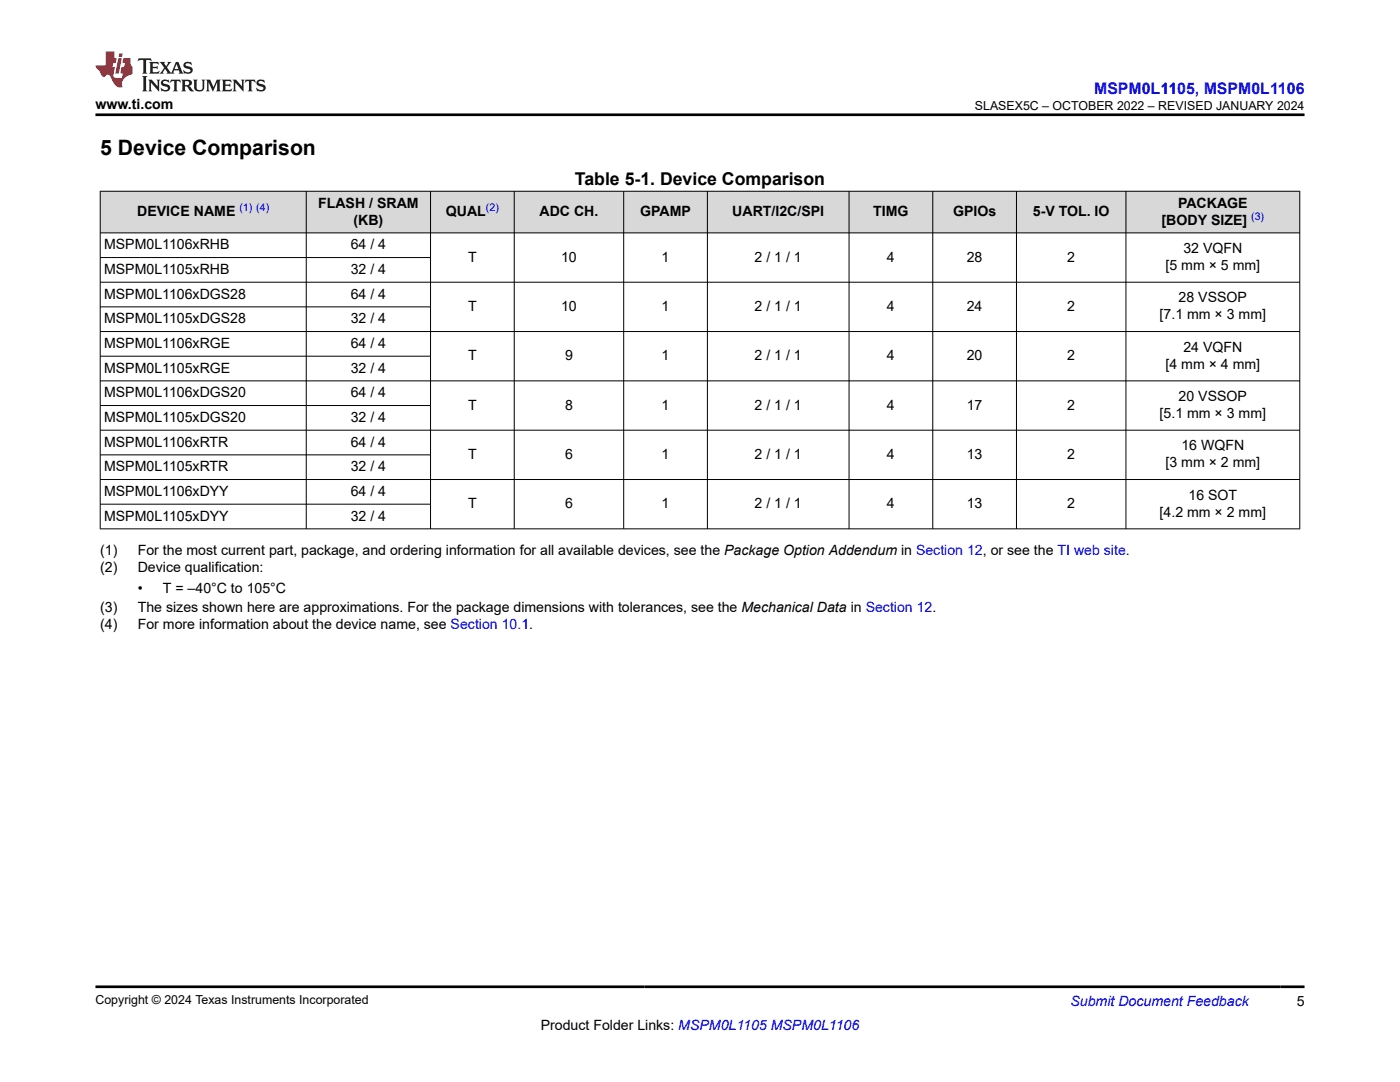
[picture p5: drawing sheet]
<svg xmlns="http://www.w3.org/2000/svg" width="279mm" height="216mm" viewBox="0 0 279 216" stroke-linecap="round" stroke-linejoin="round" font-family="sans-serif">
<defs><g id="words">
<text font-size="4.2" x="20" y="30.9">5 Device Comparison</text>
<text font-size="3.5" x="114.7" y="37">Table 5-1. Device Comparison</text>
<text font-size="3.2" fill="#00f" x="218.3" y="18.7">MSPM0L1105, MSPM0L1106</text>
<g font-size="2.8">
<text x="19" y="21.8">www.ti.com</text>
<text x="63.5" y="41.4">FLASH / SRAM</text>
<text x="235.1" y="41.4">PACKAGE</text>
<text x="27.4" y="43.1">DEVICE NAME</text>
<text x="70.5" y="44.8">(KB)</text>
<text x="89" y="43.1">QUAL</text>
<text x="107.7" y="43.1">ADC CH.</text>
<text x="127.8" y="43.1">GPAMP</text>
<text x="146.1" y="43.1">UART/I2C/SPI</text>
<text x="174.3" y="43.1">TIMG</text>
<text x="190.2" y="43.1">GPIOs</text>
<text x="206.1" y="43.1">5-V TOL. IO</text>
<text x="231.8" y="44.8">[BODY SIZE]</text>
<text x="20.8" y="49.7">MSPM0L1106xRHB</text>
<text x="70" y="49.7">64 / 4</text>
<text x="93.4" y="52.2">T</text>
<text x="112" y="52.2">10</text>
<text x="132" y="52.2">1</text>
<text x="150.6" y="52.2">2 / 1 / 1</text>
<text x="177" y="52.2">4</text>
<text x="192.9" y="52.2">28</text>
<text x="213" y="52.2">2</text>
<text x="232.6" y="53.9">[5 mm × 5 mm]</text>
<text x="236.2" y="50.5">32 VQFN</text>
<text x="20.8" y="54.7">MSPM0L1105xRHB</text>
<text x="20.8" y="59.6">MSPM0L1106xDGS28</text>
<text x="70" y="54.7">32 / 4</text>
<text x="70" y="59.6">64 / 4</text>
<text x="20.8" y="64.5">MSPM0L1105xDGS28</text>
<text x="70" y="64.5">32 / 4</text>
<text x="93.4" y="62">T</text>
<text x="112" y="62">10</text>
<text x="132" y="62">1</text>
<text x="150.6" y="62">2 / 1 / 1</text>
<text x="177" y="62">4</text>
<text x="192.9" y="62">24</text>
<text x="213" y="62">2</text>
<text x="231.4" y="63.7">[7.1 mm × 3 mm]</text>
<text x="235.2" y="60.4">28 VSSOP</text>
<text x="20.8" y="69.4">MSPM0L1106xRGE</text>
<text x="70" y="69.4">64 / 4</text>
<text x="93.4" y="71.9">T</text>
<text x="112.8" y="71.9">9</text>
<text x="132" y="71.9">1</text>
<text x="150.6" y="71.9">2 / 1 / 1</text>
<text x="177" y="71.9">4</text>
<text x="192.9" y="71.9">20</text>
<text x="213" y="71.9">2</text>
<text x="236.2" y="70.2">24 VQFN</text>
<text x="20.8" y="74.3">MSPM0L1105xRGE</text>
<text x="70" y="74.3">32 / 4</text>
<text x="232.6" y="73.6">[4 mm × 4 mm]</text>
<text x="20.8" y="79.3">MSPM0L1106xDGS20</text>
<text x="70" y="79.3">64 / 4</text>
<text x="93.4" y="81.7">T</text>
<text x="112.8" y="81.7">8</text>
<text x="132" y="81.7">1</text>
<text x="150.6" y="81.7">2 / 1 / 1</text>
<text x="177" y="81.7">4</text>
<text x="192.9" y="81.7">17</text>
<text x="213" y="81.7">2</text>
<text x="231.4" y="83.4">[5.1 mm × 3 mm]</text>
<text x="235.2" y="80">20 VSSOP</text>
<text x="20.8" y="84.2">MSPM0L1105xDGS20</text>
<text x="20.8" y="89.1">MSPM0L1106xRTR</text>
<text x="70" y="84.2">32 / 4</text>
<text x="70" y="89.1">64 / 4</text>
<text x="235.8" y="89.9">16 WQFN</text>
<text x="20.8" y="94">MSPM0L1105xRTR</text>
<text x="70" y="94">32 / 4</text>
<text x="93.4" y="91.6">T</text>
<text x="112.8" y="91.6">6</text>
<text x="132" y="91.6">1</text>
<text x="150.6" y="91.6">2 / 1 / 1</text>
<text x="177" y="91.6">4</text>
<text x="192.9" y="91.6">13</text>
<text x="213" y="91.6">2</text>
<text x="232.6" y="93.3">[3 mm × 2 mm]</text>
<text x="20.8" y="99">MSPM0L1106xDYY</text>
<text x="70" y="99">64 / 4</text>
<text x="93.4" y="101.4">T</text>
<text x="112.8" y="101.4">6</text>
<text x="132" y="101.4">1</text>
<text x="150.6" y="101.4">2 / 1 / 1</text>
<text x="177" y="101.4">4</text>
<text x="192.9" y="101.4">13</text>
<text x="213" y="101.4">2</text>
<text x="237.2" y="99.7">16 SOT</text>
<text x="20.8" y="103.9">MSPM0L1105xDYY</text>
<text x="70" y="103.9">32 / 4</text>
<text x="231.4" y="103.1">[4.2 mm × 2 mm]</text>
<text x="20" y="110.7">(1)</text>
<text x="27.5" y="110.7">For the most current part, package, and ordering information for all available devices, see the Package Option Addendum in Section 12, or see the TI web site.</text>
<text x="20" y="114.1">(2)</text>
<text x="27.5" y="114.1">Device qualification:</text>
<text x="27.5" y="118.4">•</text>
<text x="32.5" y="118.4">T = –40°C to 105°C</text>
<text x="20" y="122.2">(3)</text>
<text x="20" y="125.6">(4)</text>
<text x="27.5" y="122.2">The sizes shown here are approximations. For the package dimensions with tolerances, see the Mechanical Data in Section 12.</text>
<text x="27.5" y="125.6">For more information about the device name, see Section 10.1.</text>
<text x="258.8" y="200.7">5</text>
<text x="107.9" y="205.5">Product Folder Links: MSPM0L1105 MSPM0L1106</text>
</g>
<text font-size="2.8" fill="#00f" x="213.6" y="200.7">Submit Document Feedback</text>
<g font-size="2.5">
<text x="194.6" y="21.9">SLASEX5C – OCTOBER 2022 – REVISED JANUARY 2024</text>
<text x="19" y="200.4">Copyright © 2024 Texas Instruments Incorporated</text>
</g>
<g font-size="2.1" fill="#00f">
<text x="47.8" y="42.2">(1) (4)</text>
<text x="97" y="42.2">(2)</text>
<text x="249.7" y="43.9">(3)</text>
</g>
</g></defs>
<g fill="#d8d8d8">
<path d="M20 38.2h239.4v8.3h-239.4z" fill-rule="evenodd"/>
<path d="M20.1 38.2h41v8.2h-41z" fill-rule="evenodd"/>
<path d="M61.2 38.2h24.7v8.2h-24.7z" fill-rule="evenodd"/>
<path d="M86 38.2h16.6v8.2h-16.6z" fill-rule="evenodd"/>
<path d="M102.7 38.2h21.7v8.2h-21.7z" fill-rule="evenodd"/>
<path d="M124.5 38.2h16.6v8.2h-16.6z" fill-rule="evenodd"/>
<path d="M141.2 38.2h28.2v8.2h-28.2z" fill-rule="evenodd"/>
<path d="M169.5 38.2h16.6v8.2h-16.6z" fill-rule="evenodd"/>
<path d="M186.2 38.2h16.6v8.2h-16.6z" fill-rule="evenodd"/>
<path d="M202.9 38.2h21.7v8.2h-21.7z" fill-rule="evenodd"/>
<path d="M224.8 38.2h34.5v8.2h-34.5z" fill-rule="evenodd"/>
</g>
<g fill="none" stroke="#000" stroke-width=".2">
<path d="M19.9 38.2h239.6M20 38.1v67.5M61.1 38.1v67.5M85.9 38.1v67.5M102.6 38.1v67.5M124.5 38.1v67.5M141.2 38.1v67.5M169.4 38.1v67.5M186.2 38.1v67.5M202.9 38.1v67.5M224.7 38.1v67.5M259.4 38.1v67.5"/>
<path d="M19.9 46.5h239.6M19.9 51.4h66.1M19.9 56.3h239.6M19.9 61.2h66.1M19.9 71.1h66.1M259.5 66.2h-239.6M259.5 76h-239.6M19.9 80.9h66.1M19.9 90.8h66.1M19.9 95.7h239.6M259.5 85.8h-239.6M19.9 100.6h66.1"/>
<path d="M19.9 105.5h239.6"/>
</g>
<path d="M27.7 11.6l-.2 .6 .5-.2h.6v.1v2.2l-.2 .4h1l-.2-.4v-2.2v-.1h.5l.5 .2-.1-.6zM29.8 12.4l.2 .3v1.6l-.2 .4h1.9l.1-.6a1.08 1.08 0 0 1-1.3 .2v-.7h.6l.4 .2v-.7l-.4 .2h-.6v-.5l.2-.2a1 1 0 0 1 1 .3l-.1-.5zM31.8 12.4l1 1.1-1 1.2h.9l-.2-.2 .4-.8 .5 .8-.2 .2h1.6l-.2-.2 .1-.5h1l.1 .5-.1 .2h.9l-.2-.4-.8-1.9h-.5l-1 2.1-.8-1.1 .9-1h-.8l.2 .2-.5 .6-.3-.6 .1-.2zM35.2 12.8l.4 1h-.8zM36.8 12.5a.65 .65 0 0 0-.2 .7 .65 .65 0 0 0 .6 .5l.7 .1 .1 .3a.79 .79 0 0 1-.7 .4 .79 .79 0 0 1-.7-.5l.1 .7 .2-.1a.93 .93 0 0 0 1.1 0 .93 .93 0 0 0 .4-.9 1.46 1.46 0 0 0-1.2-.6l-.1-.3a1.09 1.09 0 0 1 1.2 .2l-.2-.6-.1 .1-.6-.2zM28.4 15.2l.2 .4v2.2l-.2 .4h1l-.2-.4v-2.2l.2-.4zM29.6 15.9l.2 .4v1.5l-.2 .4h.8l-.3-.4v-1.3l1.7 1.8v-2l.2-.4h-.8l.2 .2 .1 1.1-1.2-1.3zM32.3 16a.65 .65 0 0 0-.2 .8 .65 .65 0 0 0 .7 .4l.6 .2 .1 .2a.79 .79 0 0 1-.7 .4 .79 .79 0 0 1-.7-.5l.1 .7 .2-.1a.93 .93 0 0 0 1.1 .1 .93 .93 0 0 0 .4-1 1.46 1.46 0 0 0-1.2-.5l-.1-.4a1.09 1.09 0 0 1 1.2 .2l-.2-.6-.1 .1-.6-.1zM34.1 15.9l-.1 .6a.63 .63 0 0 1 .7-.3l.1 1.6-.3 .4h1l-.2-.4v-1.6a.66 .66 0 0 1 .8 .3l-.1-.6zM36.2 15.9l.2 .4v1.5l-.2 .4h.9l-.2-.2v-.7h.5l.1 .2a.79 .79 0 0 0 1.2 .6l-1-.9a.61 .61 0 0 0 .6-.6 .61 .61 0 0 0-.5-.7zM36.9 16.2h.2a.47 .47 0 0 1 .5 .1 .47 .47 0 0 1 .1 .5l-.2 .1-.6 .1zM38.5 15.9l.2 .2a2.27 2.27 0 0 0 .4 2 1.04 1.04 0 0 0 1.7-.7v-1.3l.2-.2h-.8l.2 .4v1.1a.6 .6 0 0 1-.6 .6 .6 .6 0 0 1-.6-.6v-1.1l.3-.4zM41.1 15.9l.2 .4v1.5l-.2 .4h.7l-.2-.4v-1.4l.9 1.9 .8-1.9v1.4l-.2 .4h1l-.3-.4v-1.5l.3-.4h-.8l-.7 1.5-.7-1.5zM44.3 15.9l.2 .4v1.5l-.2 .4h1.9l.1-.6a1.09 1.09 0 0 1-1.3 .2v-.7h.6l.4 .2v-.6l-.4 .2h-.6v-.6l.2-.1a1.01 1.01 0 0 1 1 .3l-.1-.6zM46.4 15.9l.3 .4v1.5l-.3 .4h.8l-.2-.4v-1.3l1.6 1.8v-2l.2-.4h-.7l.2 .2v1.1l-1.2-1.3zM49 15.9l-.1 .6a.63 .63 0 0 1 .8-.3v1.6l-.3 .4h1l-.2-.4v-1.6a.66 .66 0 0 1 .8 .3l-.1-.6zM51.4 16a.65 .65 0 0 0-.2 .8 .65 .65 0 0 0 .6 .4l.6 .2 .2 .2a.79 .79 0 0 1-.8 .4 .79 .79 0 0 1-.6-.5l.1 .7 .2-.1a.93 .93 0 0 0 1 .1 .93 .93 0 0 0 .5-1 1.46 1.46 0 0 0-1.3-.5l-.1-.4a1.09 1.09 0 0 1 1.3 .2l-.2-.6-.2 .1-.5-.1z" fill="#231f20"/>
<path d="M21.1 10.3v2.7h-2.1l.1 .4 .9 1a.95 .95 0 0 0 .9 .9 .59 .59 0 0 1 .6-.4 .59 .59 0 0 1 .5 .3l.4 .8a1.59 1.59 0 0 0 2.1 1.4 1.61 1.61 0 0 1 1-2.3l1-.3-.1-1.5a1.59 1.59 0 0 1-.4-1.7h-1.4l-.2 .9h.5l-.1 .9h-.5l-.2 .9v.3l.4 .1-.2 .9h-.6a.73 .73 0 0 1-1.1-.7l.3-1.5h-.5l.2-.9h.5l.2-.9h-.5v-1.3zM23.6 11.6l-.6 3.1h.7l.6-3.1zM23.8 10.7l-.1 .6h.7l.1-.6z" fill="#ed1c24"/>
<path d="M19 22.9h241.3M19 196.9h241.3" fill="none" stroke="#000" stroke-width=".53"/>
<use href="#words"/>
</svg>
